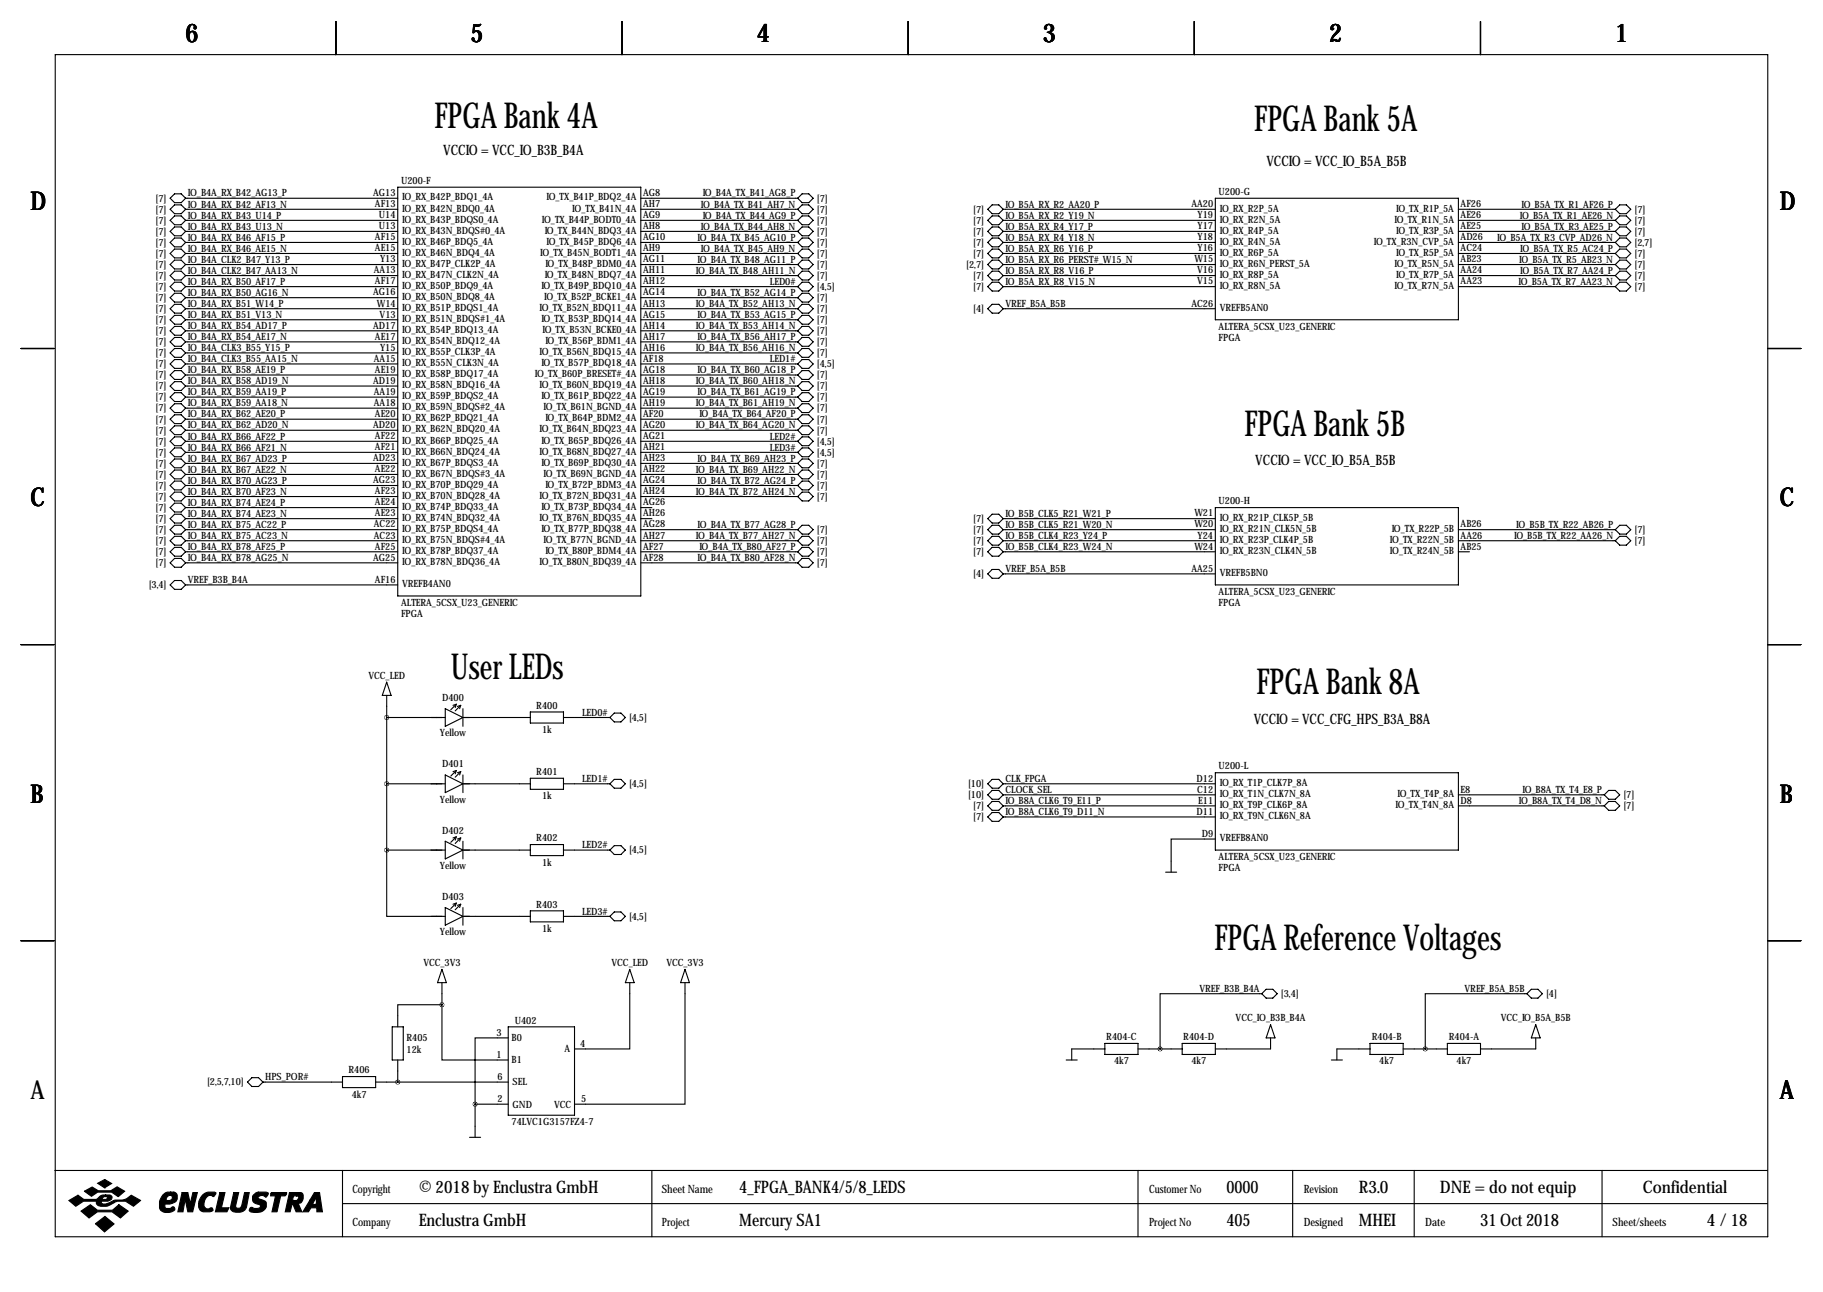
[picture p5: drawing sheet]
<svg xmlns="http://www.w3.org/2000/svg" width="419mm" height="297mm" viewBox="0 0 419 297" stroke-linecap="round" stroke-linejoin="round" font-family="sans-serif">
<defs><g id="words">
<g font-size="8.2">
<text x="99.9" y="29.3">FPGA Bank 4A</text>
<text x="288.3" y="30.1">FPGA Bank 5A</text>
<text x="286.1" y="100.2">FPGA Bank 5B</text>
<text x="103.7" y="156.1">User LEDs</text>
<text x="288.8" y="159.6">FPGA Bank 8A</text>
<text x="279.2" y="218.3">FPGA Reference Voltages</text>
</g>
<g font-size="5.9">
<text x="42.7" y="9.8">6</text>
<text x="108.2" y="9.8">5</text>
<text x="174" y="9.8">4</text>
<text x="239.8" y="9.8">3</text>
<text x="305.6" y="9.8">2</text>
<text x="371.3" y="9.8">1</text>
<text x="7" y="48.4">D</text>
<text x="409.2" y="48.4">D</text>
<text x="7" y="116.4">C</text>
<text x="409.2" y="116.4">C</text>
<text x="7" y="184.5">B</text>
<text x="409.2" y="184.5">B</text>
<text x="7" y="252.6">A</text>
<text x="409.2" y="252.6">A</text>
</g>
<g font-size="4">
<text x="96.3" y="274.2">© 2018 by Enclustra GmbH</text>
<text x="169.9" y="274.2">4_FPGA_BANK4/5/8_LEDS</text>
<text x="281.9" y="274.2">0000</text>
<text x="312.4" y="274.2">R3.0</text>
<text x="331" y="274.2">DNE = do not equip</text>
<text x="377.6" y="274.2">Confidential</text>
<text x="96.3" y="281.8">Enclustra GmbH</text>
<text x="169.9" y="281.8">Mercury SA1</text>
<text x="281.9" y="281.8">405</text>
<text x="312.4" y="281.8">MHEI</text>
<text x="340.3" y="281.8">31 Oct 2018</text>
<text x="392.4" y="281.8">4 / 18</text>
</g>
<g font-size="3.3">
<text x="101.9" y="35.7">VCCIO = VCC_IO_B3B_B4A</text>
<text x="291.1" y="38.2">VCCIO = VCC_IO_B5A_B5B</text>
<text x="288.6" y="106.8">VCCIO = VCC_IO_B5A_B5B</text>
<text x="288.2" y="166.5">VCCIO = VCC_CFG_HPS_B3A_B8A</text>
</g>
<g font-size="2.6">
<text x="81" y="274.2">Copyright</text>
<text x="152.1" y="274.2">Sheet Name</text>
<text x="264.2" y="274.2">Customer No</text>
<text x="299.7" y="274.2">Revision</text>
<text x="81" y="281.8">Company</text>
<text x="152.1" y="281.8">Project</text>
<text x="264.2" y="281.8">Project No</text>
<text x="299.7" y="281.8">Designed</text>
<text x="327.7" y="281.8">Date</text>
<text x="370.7" y="281.8">Sheet/sheets</text>
</g>
<g font-size="2.3">
<text x="35.8" y="46.3">[7]</text>
<text x="43.2" y="45.2">IO_B4A_RX_B42_AG13_P</text>
<text x="43.2" y="47.7">IO_B4A_RX_B42_AF13_N</text>
<text x="85.8" y="45.1">AG13</text>
<text x="86.2" y="47.6">AF13</text>
<text x="92.2" y="42.3">U200-F</text>
<text x="92.5" y="46.1">IO_RX_B42P_BDQ1_4A</text>
<text x="125.6" y="46.1">IO_TX_B41P_BDQ2_4A</text>
<text x="147.8" y="45.1">AG8</text>
<text x="147.8" y="47.6">AH7</text>
<text x="161.1" y="47.7">IO_B4A_TX_B41_AH7_N</text>
<text x="161.5" y="45.2">IO_B4A_TX_B41_AG8_P</text>
<text x="187.8" y="46.3">[7]</text>
<text x="231.1" y="47.7">IO_B5A_RX_R2_AA20_P</text>
<text x="273.9" y="47.6">AA20</text>
<text x="280.2" y="44.8">U200-G</text>
<text x="335.8" y="47.6">AF26</text>
<text x="349.8" y="47.7">IO_B5A_TX_R1_AF26_P</text>
<text x="35.8" y="48.9">[7]</text>
<text x="35.8" y="51.4">[7]</text>
<text x="35.8" y="54">[7]</text>
<text x="43.2" y="50.3">IO_B4A_RX_B43_U14_P</text>
<text x="43.2" y="52.8">IO_B4A_RX_B43_U13_N</text>
<text x="87.1" y="50.2">U14</text>
<text x="87.1" y="52.7">U13</text>
<text x="92.5" y="48.6">IO_RX_B42N_BDQ0_4A</text>
<text x="92.5" y="51.2">IO_RX_B43P_BDQS0_4A</text>
<text x="92.5" y="53.7">IO_RX_B43N_BDQS#0_4A</text>
<text x="124.6" y="51.2">IO_TX_B44P_BODT0_4A</text>
<text x="125.2" y="53.7">IO_TX_B44N_BDQ3_4A</text>
<text x="131.6" y="48.6">IO_TX_B41N_4A</text>
<text x="147.8" y="50.2">AG9</text>
<text x="147.8" y="52.7">AH8</text>
<text x="161.1" y="52.8">IO_B4A_TX_B44_AH8_N</text>
<text x="161.5" y="50.3">IO_B4A_TX_B44_AG9_P</text>
<text x="187.8" y="48.9">[7]</text>
<text x="187.8" y="51.4">[7]</text>
<text x="187.8" y="54">[7]</text>
<text x="223.7" y="48.9">[7]</text>
<text x="223.7" y="54">[7]</text>
<text x="223.7" y="51.4">[7]</text>
<text x="231.1" y="52.8">IO_B5A_RX_R4_Y17_P</text>
<text x="231.1" y="50.3">IO_B5A_RX_R2_Y19_N</text>
<text x="275.3" y="50.2">Y19</text>
<text x="275.3" y="52.7">Y17</text>
<text x="280.4" y="48.6">IO_RX_R2P_5A</text>
<text x="280.4" y="51.2">IO_RX_R2N_5A</text>
<text x="280.4" y="53.7">IO_RX_R4P_5A</text>
<text x="320.6" y="51.2">IO_TX_R1N_5A</text>
<text x="321" y="48.6">IO_TX_R1P_5A</text>
<text x="321" y="53.7">IO_TX_R3P_5A</text>
<text x="335.8" y="50.2">AE26</text>
<text x="335.8" y="52.7">AE25</text>
<text x="349.4" y="50.3">IO_B5A_TX_R1_AE26_N</text>
<text x="349.8" y="52.8">IO_B5A_TX_R3_AE25_P</text>
<text x="375.8" y="48.9">[7]</text>
<text x="375.8" y="51.4">[7]</text>
<text x="375.8" y="54">[7]</text>
<text x="35.8" y="56.5">[7]</text>
<text x="35.8" y="59">[7]</text>
<text x="43.2" y="55.3">IO_B4A_RX_B46_AF15_P</text>
<text x="43.2" y="57.9">IO_B4A_RX_B46_AE15_N</text>
<text x="86.2" y="55.2">AF15</text>
<text x="86.2" y="57.8">AE15</text>
<text x="92.5" y="56.3">IO_RX_B46P_BDQ5_4A</text>
<text x="92.5" y="58.8">IO_RX_B46N_BDQ4_4A</text>
<text x="124.2" y="58.8">IO_TX_B45N_BODT1_4A</text>
<text x="125.6" y="56.3">IO_TX_B45P_BDQ6_4A</text>
<text x="147.8" y="55.2">AG10</text>
<text x="147.8" y="57.8">AH9</text>
<text x="160.4" y="55.3">IO_B4A_TX_B45_AG10_P</text>
<text x="161.1" y="57.9">IO_B4A_TX_B45_AH9_N</text>
<text x="187.8" y="56.5">[7]</text>
<text x="187.8" y="59">[7]</text>
<text x="223.7" y="56.5">[7]</text>
<text x="223.7" y="59">[7]</text>
<text x="231.1" y="55.3">IO_B5A_RX_R4_Y18_N</text>
<text x="231.1" y="57.9">IO_B5A_RX_R6_Y16_P</text>
<text x="275.3" y="55.2">Y18</text>
<text x="275.3" y="57.8">Y16</text>
<text x="280.4" y="56.3">IO_RX_R4N_5A</text>
<text x="280.4" y="58.8">IO_RX_R6P_5A</text>
<text x="315.8" y="56.3">IO_TX_R3N_CVP_5A</text>
<text x="321" y="58.8">IO_TX_R5P_5A</text>
<text x="335.8" y="55.2">AD26</text>
<text x="335.8" y="57.8">AC24</text>
<text x="344.2" y="55.3">IO_B5A_TX_R3_CVP_AD26_N</text>
<text x="349.5" y="57.9">IO_B5A_TX_R5_AC24_P</text>
<text x="375.8" y="56.5">[2,7]</text>
<text x="375.8" y="59">[7]</text>
<text x="35.8" y="61.6">[7]</text>
<text x="35.8" y="64.1">[7]</text>
<text x="43.2" y="60.4">IO_B4A_CLK2_B47_Y13_P</text>
<text x="43.2" y="63">IO_B4A_CLK2_B47_AA13_N</text>
<text x="43.2" y="65.5">IO_B4A_RX_B50_AF17_P</text>
<text x="86" y="62.9">AA13</text>
<text x="86.2" y="65.4">AF17</text>
<text x="87.4" y="60.3">Y13</text>
<text x="92.5" y="61.3">IO_RX_B47P_CLK2P_4A</text>
<text x="92.5" y="63.9">IO_RX_B47N_CLK2N_4A</text>
<text x="125.2" y="63.9">IO_TX_B48N_BDQ7_4A</text>
<text x="125.4" y="61.3">IO_TX_B48P_BDM0_4A</text>
<text x="147.8" y="60.3">AG11</text>
<text x="147.8" y="62.9">AH11</text>
<text x="147.8" y="65.4">AH12</text>
<text x="160" y="63">IO_B4A_TX_B48_AH11_N</text>
<text x="160.4" y="60.4">IO_B4A_TX_B48_AG11_P</text>
<text x="177" y="65.5">LED0#</text>
<text x="187.8" y="61.6">[7]</text>
<text x="187.8" y="64.1">[7]</text>
<text x="222.1" y="61.6">[2,7]</text>
<text x="223.7" y="64.1">[7]</text>
<text x="231.1" y="60.4">IO_B5A_RX_R6_PERST#_W15_N</text>
<text x="231.1" y="63">IO_B5A_RX_R8_V16_P</text>
<text x="231.1" y="65.5">IO_B5A_RX_R8_V15_N</text>
<text x="274.6" y="60.3">W15</text>
<text x="275.2" y="62.9">V16</text>
<text x="275.2" y="65.4">V15</text>
<text x="280.4" y="61.3">IO_RX_R6N_PERST_5A</text>
<text x="280.4" y="63.9">IO_RX_R8P_5A</text>
<text x="320.6" y="61.3">IO_TX_R5N_5A</text>
<text x="321" y="63.9">IO_TX_R7P_5A</text>
<text x="335.8" y="60.3">AB23</text>
<text x="335.8" y="62.9">AA24</text>
<text x="335.8" y="65.4">AA23</text>
<text x="349.1" y="65.5">IO_B5A_TX_R7_AA23_N</text>
<text x="349.2" y="60.4">IO_B5A_TX_R5_AB23_N</text>
<text x="349.5" y="63">IO_B5A_TX_R7_AA24_P</text>
<text x="375.8" y="61.6">[7]</text>
<text x="375.8" y="64.1">[7]</text>
<text x="35.8" y="66.7">[7]</text>
<text x="35.8" y="69.2">[7]</text>
<text x="35.8" y="71.7">[7]</text>
<text x="43.2" y="68">IO_B4A_RX_B50_AG16_N</text>
<text x="43.2" y="70.6">IO_B4A_RX_B51_W14_P</text>
<text x="85.8" y="67.9">AG16</text>
<text x="86.6" y="70.5">W14</text>
<text x="92.5" y="66.4">IO_RX_B50P_BDQ9_4A</text>
<text x="92.5" y="69">IO_RX_B50N_BDQ8_4A</text>
<text x="92.5" y="71.5">IO_RX_B51P_BDQS1_4A</text>
<text x="124.1" y="71.5">IO_TX_B52N_BDQ11_4A</text>
<text x="124.5" y="66.4">IO_TX_B49P_BDQ10_4A</text>
<text x="125.1" y="69">IO_TX_B52P_BCKE1_4A</text>
<text x="147.8" y="67.9">AG14</text>
<text x="147.8" y="70.5">AH13</text>
<text x="160" y="70.6">IO_B4A_TX_B52_AH13_N</text>
<text x="160.4" y="68">IO_B4A_TX_B52_AG14_P</text>
<text x="187.8" y="69.2">[7]</text>
<text x="187.8" y="71.7">[7]</text>
<text x="187.8" y="66.7">[4,5]</text>
<text x="223.7" y="66.7">[7]</text>
<text x="223.7" y="71.7">[4]</text>
<text x="231.1" y="70.6">VREF_B5A_B5B</text>
<text x="273.9" y="70.5">AC26</text>
<text x="280.4" y="66.4">IO_RX_R8N_5A</text>
<text x="280.4" y="71.5">VREFB5AN0</text>
<text x="320.6" y="66.4">IO_TX_R7N_5A</text>
<text x="375.8" y="66.7">[7]</text>
<text x="35.8" y="74.3">[7]</text>
<text x="35.8" y="76.8">[7]</text>
<text x="43.2" y="73.1">IO_B4A_RX_B51_V13_N</text>
<text x="43.2" y="75.7">IO_B4A_RX_B54_AD17_P</text>
<text x="85.8" y="75.6">AD17</text>
<text x="87.3" y="73">V13</text>
<text x="92.5" y="74">IO_RX_B51N_BDQS#1_4A</text>
<text x="92.5" y="76.6">IO_RX_B54P_BDQ13_4A</text>
<text x="124.5" y="74">IO_TX_B53P_BDQ14_4A</text>
<text x="124.7" y="76.6">IO_TX_B53N_BCKE0_4A</text>
<text x="147.8" y="73">AG15</text>
<text x="147.8" y="75.6">AH14</text>
<text x="160" y="75.7">IO_B4A_TX_B53_AH14_N</text>
<text x="160.4" y="73.1">IO_B4A_TX_B53_AG15_P</text>
<text x="187.8" y="74.3">[7]</text>
<text x="187.8" y="76.8">[7]</text>
<text x="280.2" y="75.8">ALTERA_5CSX_U23_GENERIC</text>
<text x="35.8" y="79.4">[7]</text>
<text x="35.8" y="81.9">[7]</text>
<text x="43.2" y="78.2">IO_B4A_RX_B54_AE17_N</text>
<text x="43.2" y="80.7">IO_B4A_CLK3_B55_Y15_P</text>
<text x="43.2" y="83.3">IO_B4A_CLK3_B55_AA15_N</text>
<text x="86" y="83.2">AA15</text>
<text x="86.2" y="78.1">AE17</text>
<text x="87.4" y="80.6">Y15</text>
<text x="92.5" y="79.1">IO_RX_B54N_BDQ12_4A</text>
<text x="92.5" y="81.7">IO_RX_B55P_CLK3P_4A</text>
<text x="124.1" y="81.7">IO_TX_B56N_BDQ15_4A</text>
<text x="125.4" y="79.1">IO_TX_B56P_BDM1_4A</text>
<text x="147.8" y="78.1">AH17</text>
<text x="147.8" y="80.6">AH16</text>
<text x="147.8" y="83.2">AF18</text>
<text x="160" y="80.7">IO_B4A_TX_B56_AH16_N</text>
<text x="160.4" y="78.2">IO_B4A_TX_B56_AH17_P</text>
<text x="177" y="83.3">LED1#</text>
<text x="187.8" y="79.4">[7]</text>
<text x="187.8" y="81.9">[7]</text>
<text x="280.2" y="78.4">FPGA</text>
<text x="35.8" y="84.4">[7]</text>
<text x="35.8" y="87">[7]</text>
<text x="35.8" y="89.5">[7]</text>
<text x="43.2" y="85.8">IO_B4A_RX_B58_AE19_P</text>
<text x="43.2" y="88.4">IO_B4A_RX_B58_AD19_N</text>
<text x="85.8" y="88.3">AD19</text>
<text x="86.2" y="85.7">AE19</text>
<text x="92.5" y="84.2">IO_RX_B55N_CLK3N_4A</text>
<text x="92.5" y="86.7">IO_RX_B58P_BDQ17_4A</text>
<text x="92.5" y="89.3">IO_RX_B58N_BDQ16_4A</text>
<text x="123" y="86.7">IO_TX_B60P_BRESET#_4A</text>
<text x="124.1" y="89.3">IO_TX_B60N_BDQ19_4A</text>
<text x="124.5" y="84.2">IO_TX_B57P_BDQ18_4A</text>
<text x="147.8" y="85.7">AG18</text>
<text x="147.8" y="88.3">AH18</text>
<text x="160" y="88.4">IO_B4A_TX_B60_AH18_N</text>
<text x="160.4" y="85.8">IO_B4A_TX_B60_AG18_P</text>
<text x="187.8" y="87">[7]</text>
<text x="187.8" y="89.5">[7]</text>
<text x="187.8" y="84.4">[4,5]</text>
<text x="35.8" y="92.1">[7]</text>
<text x="35.8" y="94.6">[7]</text>
<text x="43.2" y="90.9">IO_B4A_RX_B59_AA19_P</text>
<text x="43.2" y="93.4">IO_B4A_RX_B59_AA18_N</text>
<text x="43.2" y="96">IO_B4A_RX_B62_AE20_P</text>
<text x="86" y="90.8">AA19</text>
<text x="86" y="93.3">AA18</text>
<text x="86.2" y="95.9">AE20</text>
<text x="92.5" y="91.8">IO_RX_B59P_BDQS2_4A</text>
<text x="92.5" y="94.4">IO_RX_B59N_BDQS#2_4A</text>
<text x="124.5" y="91.8">IO_TX_B61P_BDQ22_4A</text>
<text x="125" y="94.4">IO_TX_B61N_BGND_4A</text>
<text x="147.8" y="90.8">AG19</text>
<text x="147.8" y="93.3">AH19</text>
<text x="147.8" y="95.9">AF20</text>
<text x="160" y="93.4">IO_B4A_TX_B61_AH19_N</text>
<text x="160.4" y="90.9">IO_B4A_TX_B61_AG19_P</text>
<text x="160.8" y="96">IO_B4A_TX_B64_AF20_P</text>
<text x="187.8" y="92.1">[7]</text>
<text x="187.8" y="94.6">[7]</text>
<text x="35.8" y="97.1">[7]</text>
<text x="35.8" y="99.7">[7]</text>
<text x="43.2" y="98.5">IO_B4A_RX_B62_AD20_N</text>
<text x="43.2" y="101.1">IO_B4A_RX_B66_AF22_P</text>
<text x="85.8" y="98.4">AD20</text>
<text x="86.2" y="101">AF22</text>
<text x="92.5" y="96.9">IO_RX_B62P_BDQ21_4A</text>
<text x="92.5" y="99.4">IO_RX_B62N_BDQ20_4A</text>
<text x="92.5" y="102">IO_RX_B66P_BDQ25_4A</text>
<text x="124.1" y="99.4">IO_TX_B64N_BDQ23_4A</text>
<text x="124.5" y="102">IO_TX_B65P_BDQ26_4A</text>
<text x="125.4" y="96.9">IO_TX_B64P_BDM2_4A</text>
<text x="147.8" y="98.4">AG20</text>
<text x="147.8" y="101">AG21</text>
<text x="160" y="98.5">IO_B4A_TX_B64_AG20_N</text>
<text x="177" y="101.1">LED2#</text>
<text x="187.8" y="97.1">[7]</text>
<text x="187.8" y="99.7">[7]</text>
<text x="35.8" y="102.2">[7]</text>
<text x="35.8" y="104.8">[7]</text>
<text x="35.8" y="107.3">[7]</text>
<text x="43.2" y="103.6">IO_B4A_RX_B66_AF21_N</text>
<text x="43.2" y="106.1">IO_B4A_RX_B67_AD23_P</text>
<text x="85.8" y="106">AD23</text>
<text x="86.2" y="103.5">AF21</text>
<text x="92.5" y="104.5">IO_RX_B66N_BDQ24_4A</text>
<text x="92.5" y="107.1">IO_RX_B67P_BDQS3_4A</text>
<text x="124.1" y="104.5">IO_TX_B68N_BDQ27_4A</text>
<text x="124.5" y="107.1">IO_TX_B69P_BDQ30_4A</text>
<text x="147.8" y="103.5">AH21</text>
<text x="147.8" y="106">AH23</text>
<text x="160.4" y="106.1">IO_B4A_TX_B69_AH23_P</text>
<text x="177" y="103.6">LED3#</text>
<text x="187.8" y="102.2">[4,5]</text>
<text x="187.8" y="104.8">[4,5]</text>
<text x="187.8" y="107.3">[7]</text>
<text x="35.8" y="109.8">[7]</text>
<text x="35.8" y="112.4">[7]</text>
<text x="43.2" y="108.7">IO_B4A_RX_B67_AE22_N</text>
<text x="43.2" y="111.2">IO_B4A_RX_B70_AG23_P</text>
<text x="43.2" y="113.8">IO_B4A_RX_B70_AF23_N</text>
<text x="85.8" y="111.1">AG23</text>
<text x="86.2" y="108.6">AE22</text>
<text x="86.2" y="113.7">AF23</text>
<text x="92.5" y="109.6">IO_RX_B67N_BDQS#3_4A</text>
<text x="92.5" y="112.1">IO_RX_B70P_BDQ29_4A</text>
<text x="125" y="109.6">IO_TX_B69N_BGND_4A</text>
<text x="125.4" y="112.1">IO_TX_B72P_BDM3_4A</text>
<text x="147.8" y="108.6">AH22</text>
<text x="147.8" y="111.1">AG24</text>
<text x="147.8" y="113.7">AH24</text>
<text x="160" y="108.7">IO_B4A_TX_B69_AH22_N</text>
<text x="160" y="113.8">IO_B4A_TX_B72_AH24_N</text>
<text x="160.4" y="111.2">IO_B4A_TX_B72_AG24_P</text>
<text x="187.8" y="109.8">[7]</text>
<text x="187.8" y="112.4">[7]</text>
<text x="35.8" y="114.9">[7]</text>
<text x="35.8" y="117.5">[7]</text>
<text x="43.2" y="116.3">IO_B4A_RX_B74_AE24_P</text>
<text x="43.2" y="118.8">IO_B4A_RX_B74_AE23_N</text>
<text x="86.2" y="116.2">AE24</text>
<text x="86.2" y="118.7">AE23</text>
<text x="92.5" y="114.7">IO_RX_B70N_BDQ28_4A</text>
<text x="92.5" y="117.2">IO_RX_B74P_BDQ33_4A</text>
<text x="92.5" y="119.8">IO_RX_B74N_BDQ32_4A</text>
<text x="124.1" y="114.7">IO_TX_B72N_BDQ31_4A</text>
<text x="124.1" y="119.8">IO_TX_B76N_BDQ35_4A</text>
<text x="124.5" y="117.2">IO_TX_B73P_BDQ34_4A</text>
<text x="147.8" y="116.2">AG26</text>
<text x="147.8" y="118.7">AH26</text>
<text x="187.8" y="114.9">[7]</text>
<text x="231.1" y="118.8">IO_B5B_CLK5_R21_W21_P</text>
<text x="274.6" y="118.7">W21</text>
<text x="280.2" y="115.9">U200-H</text>
<text x="280.4" y="119.8">IO_RX_R21P_CLK5P_5B</text>
<text x="35.8" y="120">[7]</text>
<text x="35.8" y="125.1">[7]</text>
<text x="35.8" y="122.5">[7]</text>
<text x="43.2" y="123.9">IO_B4A_RX_B75_AC23_N</text>
<text x="43.2" y="121.4">IO_B4A_RX_B75_AC22_P</text>
<text x="86" y="121.3">AC22</text>
<text x="86" y="123.8">AC23</text>
<text x="92.5" y="122.3">IO_RX_B75P_BDQS4_4A</text>
<text x="92.5" y="124.8">IO_RX_B75N_BDQS#4_4A</text>
<text x="124.5" y="122.3">IO_TX_B77P_BDQ38_4A</text>
<text x="125" y="124.8">IO_TX_B77N_BGND_4A</text>
<text x="147.8" y="121.3">AG28</text>
<text x="147.8" y="123.8">AH27</text>
<text x="160" y="123.9">IO_B4A_TX_B77_AH27_N</text>
<text x="160.4" y="121.4">IO_B4A_TX_B77_AG28_P</text>
<text x="187.8" y="122.5">[7]</text>
<text x="187.8" y="125.1">[7]</text>
<text x="223.7" y="120">[7]</text>
<text x="223.7" y="122.5">[7]</text>
<text x="223.7" y="125.1">[7]</text>
<text x="231.1" y="121.4">IO_B5B_CLK5_R21_W20_N</text>
<text x="231.1" y="123.9">IO_B5B_CLK4_R23_Y24_P</text>
<text x="274.6" y="121.3">W20</text>
<text x="275.3" y="123.8">Y24</text>
<text x="280.4" y="122.3">IO_RX_R21N_CLK5N_5B</text>
<text x="280.4" y="124.8">IO_RX_R23P_CLK4P_5B</text>
<text x="319.5" y="124.8">IO_TX_R22N_5B</text>
<text x="319.9" y="122.3">IO_TX_R22P_5B</text>
<text x="335.8" y="121.3">AB26</text>
<text x="335.8" y="123.8">AA26</text>
<text x="348.1" y="123.9">IO_B5B_TX_R22_AA26_N</text>
<text x="348.6" y="121.4">IO_B5B_TX_R22_AB26_P</text>
<text x="375.8" y="122.5">[7]</text>
<text x="375.8" y="125.1">[7]</text>
<text x="35.8" y="127.6">[7]</text>
<text x="35.8" y="130.2">[7]</text>
<text x="43.2" y="126.5">IO_B4A_RX_B78_AF25_P</text>
<text x="43.2" y="129">IO_B4A_RX_B78_AG25_N</text>
<text x="85.8" y="128.9">AG25</text>
<text x="86.2" y="126.4">AF25</text>
<text x="92.5" y="127.4">IO_RX_B78P_BDQ37_4A</text>
<text x="92.5" y="129.9">IO_RX_B78N_BDQ36_4A</text>
<text x="124.1" y="129.9">IO_TX_B80N_BDQ39_4A</text>
<text x="125.4" y="127.4">IO_TX_B80P_BDM4_4A</text>
<text x="147.8" y="126.4">AF27</text>
<text x="147.8" y="128.9">AF28</text>
<text x="160.4" y="129">IO_B4A_TX_B80_AF28_N</text>
<text x="160.8" y="126.5">IO_B4A_TX_B80_AF27_P</text>
<text x="187.8" y="127.6">[7]</text>
<text x="187.8" y="130.2">[7]</text>
<text x="223.7" y="127.6">[7]</text>
<text x="231.1" y="131.5">VREF_B5A_B5B</text>
<text x="231.1" y="126.5">IO_B5B_CLK4_R23_W24_N</text>
<text x="273.9" y="131.4">AA25</text>
<text x="274.6" y="126.4">W24</text>
<text x="280.4" y="127.4">IO_RX_R23N_CLK4N_5B</text>
<text x="319.5" y="127.4">IO_TX_R24N_5B</text>
<text x="335.8" y="126.4">AB25</text>
<text x="34.2" y="135.2">[3,4]</text>
<text x="43.2" y="134.1">VREF_B3B_B4A</text>
<text x="86.2" y="134">AF16</text>
<text x="92.5" y="135">VREFB4AN0</text>
<text x="223.7" y="132.7">[4]</text>
<text x="280.2" y="136.8">ALTERA_5CSX_U23_GENERIC</text>
<text x="280.4" y="132.5">VREFB5BN0</text>
<text x="92.2" y="139.3">ALTERA_5CSX_U23_GENERIC</text>
<text x="92.2" y="141.9">FPGA</text>
<text x="280.2" y="139.3">FPGA</text>
<text x="84.7" y="156.1">VCC_LED</text>
<text x="101.7" y="161.1">D400</text>
<text x="123.3" y="162.9">R400</text>
<text x="133.8" y="164.6">LED0#</text>
<text x="144.6" y="165.7">[4,5]</text>
<text x="101.1" y="169.3">Yellow</text>
<text x="124.6" y="168.5">1k</text>
<text x="101.7" y="176.4">D401</text>
<text x="123.3" y="178.2">R401</text>
<text x="133.8" y="179.8">LED1#</text>
<text x="231.1" y="179.8">CLK_FPGA</text>
<text x="275.1" y="179.7">D12</text>
<text x="280.2" y="176.9">U200-L</text>
<text x="101.1" y="184.5">Yellow</text>
<text x="124.6" y="183.8">1k</text>
<text x="144.6" y="181">[4,5]</text>
<text x="222.6" y="181">[10]</text>
<text x="222.6" y="183.5">[10]</text>
<text x="231.1" y="184.9">IO_B8A_CLK6_T9_E11_P</text>
<text x="231.1" y="182.3">CLOCK_SEL</text>
<text x="275.2" y="182.2">C12</text>
<text x="275.5" y="184.8">E11</text>
<text x="280.4" y="180.7">IO_RX_T1P_CLK7P_8A</text>
<text x="280.4" y="183.3">IO_RX_T1N_CLK7N_8A</text>
<text x="280.4" y="185.8">IO_RX_T9P_CLK6P_8A</text>
<text x="320.9" y="185.8">IO_TX_T4N_8A</text>
<text x="321.3" y="183.3">IO_TX_T4P_8A</text>
<text x="335.8" y="182.2">E8</text>
<text x="335.8" y="184.8">D8</text>
<text x="349.2" y="184.9">IO_B8A_TX_T4_D8_N</text>
<text x="350" y="182.3">IO_B8A_TX_T4_E8_P</text>
<text x="373.2" y="183.5">[7]</text>
<text x="101.7" y="191.6">D402</text>
<text x="223.7" y="186">[7]</text>
<text x="223.7" y="188.6">[7]</text>
<text x="231.1" y="187.4">IO_B8A_CLK6_T9_D11_N</text>
<text x="275.1" y="187.3">D11</text>
<text x="280.4" y="188.3">IO_RX_T9N_CLK6N_8A</text>
<text x="373.2" y="186">[7]</text>
<text x="123.3" y="193.4">R402</text>
<text x="133.8" y="195">LED2#</text>
<text x="144.6" y="196.2">[4,5]</text>
<text x="276.3" y="192.4">D9</text>
<text x="280.2" y="197.7">ALTERA_5CSX_U23_GENERIC</text>
<text x="280.4" y="193.4">VREFB8AN0</text>
<text x="101.1" y="199.8">Yellow</text>
<text x="124.6" y="199">1k</text>
<text x="280.2" y="200.3">FPGA</text>
<text x="101.7" y="206.9">D403</text>
<text x="123.3" y="208.6">R403</text>
<text x="101.1" y="215">Yellow</text>
<text x="124.6" y="214.2">1k</text>
<text x="133.8" y="210.3">LED3#</text>
<text x="144.6" y="211.4">[4,5]</text>
<text x="97.3" y="222.1">VCC_3V3</text>
<text x="140.6" y="222.1">VCC_LED</text>
<text x="153.2" y="222.1">VCC_3V3</text>
<text x="275.7" y="228.1">VREF_B3B_B4A</text>
<text x="294.5" y="229.2">[3,4]</text>
<text x="336.7" y="228.1">VREF_B5A_B5B</text>
<text x="355.4" y="229.2">[4]</text>
<text x="93.5" y="239.4">R405</text>
<text x="114.1" y="238.1">3</text>
<text x="117.6" y="239.4">B0</text>
<text x="118.4" y="235.3">U402</text>
<text x="254.3" y="239.1">R404-C</text>
<text x="272" y="239.1">R404-D</text>
<text x="284.1" y="234.8">VCC_IO_B3B_B4A</text>
<text x="315.4" y="239.1">R404-B</text>
<text x="333.1" y="239.1">R404-A</text>
<text x="345" y="234.8">VCC_IO_B5A_B5B</text>
<text x="93.5" y="242.2">12k</text>
<text x="114.1" y="243.2">1</text>
<text x="117.6" y="244.5">B1</text>
<text x="129.8" y="241.9">A</text>
<text x="133.3" y="240.7">4</text>
<text x="256.1" y="244.7">4k7</text>
<text x="273.9" y="244.7">4k7</text>
<text x="317.1" y="244.7">4k7</text>
<text x="334.8" y="244.7">4k7</text>
<text x="47.6" y="249.5">[2,5,7,10]</text>
<text x="61" y="248.4">HPS_POR#</text>
<text x="80.1" y="246.7">R406</text>
<text x="114.4" y="248.3">6</text>
<text x="117.9" y="249.5">SEL</text>
<text x="80.8" y="252.3">4k7</text>
<text x="114.4" y="253.4">2</text>
<text x="117.9" y="254.6">GND</text>
<text x="127.4" y="254.6">VCC</text>
<text x="133.6" y="253.4">5</text>
<text x="117.6" y="258.7">74LVC1G3157FZ4-7</text>
</g>
</g></defs>
<g fill="none" stroke="#000" stroke-width=".25">
<path d="M12.7 12.6h393.7v271.7h-393.7zM77.2 4.9v7.7M143 4.9v7.7M208.8 4.9v7.7M274.6 4.9v7.7M340.4 4.9v7.7M39.1 45.6l1-1h1.6l1 1-1 1h-1.6zM39.1 48.1l1-1h1.6l1 1-1 1h-1.6zM39.1 50.7l1-1.1h1.6l1 1.1-1 1h-1.6zM39.1 53.2l1-1h1.6l1 1-1 1h-1.6zM39.1 55.7l1-1h1.6l1 1-1 1.1h-1.6zM39.1 58.3l1-1h1.6l1 1-1 1h-1.6z"/>
<path d="M42.7 45.6h48.7M42.7 48.1h48.7M42.7 50.7h48.7M42.7 53.2h48.7M42.7 55.7h48.7M42.7 58.3h48.7M91.4 43h55.9v94h-55.9zM147.3 45.6h36.1M147.3 48.1h36.1M147.3 50.7h36.1M147.3 53.2h36.1M147.3 55.7h36.1"/>
<path d="M147.3 58.3h36.1M184.4 44.6h1.5l1 1-1 1h-1.5l-1-1zM184.4 47.1h1.5l1 1-1 1h-1.5l-1-1zM184.4 49.6h1.5l1 1.1-1 1h-1.5l-1-1zM184.4 52.2h1.5l1 1-1 1h-1.5l-1-1zM184.4 54.7h1.5l1 1-1 1.1h-1.5l-1-1.1zM184.4 59.8h1.5l1 1-1 1h-1.5l-1-1zM184.4 57.3h1.5l1 1-1 1h-1.5l-1-1zM227.1 48.1l1-1h1.5l1 1-1 1h-1.5zM227.1 50.7l1-1.1h1.5l1 1.1-1 1h-1.5zM227.1 53.2l1-1h1.5l1 1-1 1h-1.5zM227.1 55.7l1-1h1.5l1 1-1 1.1h-1.5z"/>
<path d="M227.1 58.3l1-1h1.5l1 1-1 1h-1.5zM230.6 48.1h48.8M230.6 50.7h48.8M230.6 53.2h48.8M230.6 55.7h48.8M230.6 58.3h48.8M279.4 45.6h55.9v27.9h-55.9zM335.3 48.1h36M335.3 50.7h36M335.3 53.2h36M335.3 55.7h36M335.3 58.3h36"/>
<path d="M371.3 48.1l1.1-1h1.5l1 1-1 1h-1.5zM371.3 50.7l1.1-1.1h1.5l1 1.1-1 1h-1.5zM371.3 53.2l1.1-1h1.5l1 1-1 1h-1.5zM371.3 55.7l1.1-1h1.5l1 1-1 1.1h-1.5zM371.3 58.3l1.1-1h1.5l1 1-1 1h-1.5zM39.1 60.8l1-1h1.6l1 1-1 1h-1.6zM39.1 63.4l1-1.1h1.6l1 1.1-1 1h-1.6zM39.1 65.9l1-1h1.6l1 1-1 1h-1.6zM39.1 71l1-1h1.6l1 1-1 1h-1.6zM39.1 73.5l1-1h1.6l1 1-1 1h-1.6zM39.1 76.1l1-1.1h1.6l1 1.1-1 1h-1.6zM39.1 78.6l1-1h1.6l1 1-1 1h-1.6z"/>
<path d="M40.1 67.4h1.6l1 1-1 1.1h-1.6l-1-1.1zM42.7 73.5h48.7M42.7 60.8h48.7M42.7 63.4h48.7M42.7 65.9h48.7M42.7 71h48.7M42.7 68.4h48.7M42.7 76.1h48.7M42.7 78.6h48.7M147.3 73.5h36.1M147.3 60.8h36.1M147.3 63.4h36.1"/>
<path d="M147.3 65.9h36.1M147.3 71h36.1M147.3 68.4h36.1M147.3 76.1h36.1M147.3 78.6h36.1M184.4 62.3h1.5l1 1.1-1 1h-1.5l-1-1zM184.4 64.9h1.5l1 1-1 1h-1.5l-1-1zM184.4 67.4h1.5l1 1-1 1.1h-1.5l-1-1.1zM184.4 70h1.5l1 1-1 1h-1.5l-1-1zM184.4 72.5h1.5l1 1-1 1h-1.5l-1-1zM184.4 75h1.5l1 1.1-1 1h-1.5l-1-1zM184.4 77.6h1.5l1 1-1 1h-1.5l-1-1z"/>
<path d="M227.1 60.8l1-1h1.5l1 1-1 1h-1.5zM227.1 63.4l1-1.1h1.5l1 1.1-1 1h-1.5zM227.1 65.9l1-1h1.5l1 1-1 1h-1.5zM227.1 71l1-1h1.5l1 1-1 1h-1.5zM230.6 60.8h48.8M230.6 63.4h48.8M230.6 65.9h48.8M230.6 71h48.8M335.3 60.8h36M335.3 63.4h36M335.3 65.9h36M371.3 60.8l1.1-1h1.5l1 1-1 1h-1.5z"/>
<path d="M371.3 63.4l1.1-1.1h1.5l1 1.1-1 1h-1.5zM371.3 65.9l1.1-1h1.5l1 1-1 1h-1.5zM4.8 80.1h7.6M39.1 81.1l1-1h1.6l1 1-1 1.1h-1.6zM39.1 83.7l1-1h1.6l1 1-1 1h-1.6zM39.1 86.2l1-1h1.6l1 1-1 1h-1.6zM39.1 88.8l1-1.1h1.6l1 1.1-1 1h-1.6zM39.1 91.3l1-1h1.6l1 1-1 1h-1.6zM39.1 93.8l1-1h1.6l1 1-1 1.1h-1.6zM39.1 96.4l1-1h1.6l1 1-1 1h-1.6zM39.1 98.9l1-1h1.6l1 1-1 1h-1.6zM42.7 81.1h48.7"/>
<path d="M42.7 83.7h48.7M42.7 86.2h48.7M42.7 88.8h48.7M42.7 91.3h48.7M42.7 93.8h48.7M42.7 96.4h48.7M42.7 98.9h48.7M147.3 81.1h36.1M147.3 83.7h36.1M147.3 86.2h36.1M147.3 88.8h36.1M147.3 91.3h36.1"/>
<path d="M147.3 93.8h36.1M147.3 96.4h36.1M147.3 98.9h36.1M184.4 80.1h1.5l1 1-1 1.1h-1.5l-1-1.1zM184.4 95.4h1.5l1 1-1 1h-1.5l-1-1zM184.4 82.7h1.5l1 1-1 1h-1.5l-1-1zM184.4 85.2h1.5l1 1-1 1h-1.5l-1-1zM184.4 87.7h1.5l1 1.1-1 1h-1.5l-1-1zM184.4 90.3h1.5l1 1-1 1h-1.5l-1-1zM184.4 92.8h1.5l1 1-1 1.1h-1.5l-1-1.1zM184.4 97.9h1.5l1 1-1 1h-1.5l-1-1zM406.4 80.1h7.6"/>
<path d="M39.1 101.5l1-1.1h1.6l1 1.1-1 1h-1.6zM39.1 106.5l1-1h1.6l1 1-1 1.1h-1.6zM39.1 109.1l1-1h1.6l1 1-1 1h-1.6zM39.1 111.6l1-1h1.6l1 1-1 1h-1.6zM39.1 114.2l1-1.1h1.6l1 1.1-1 1h-1.6zM39.1 116.7l1-1h1.6l1 1-1 1h-1.6zM39.1 119.2l1-1h1.6l1 1-1 1.1h-1.6zM40.1 103h1.6l1 1-1 1h-1.6l-1-1zM42.7 116.7h48.7M42.7 119.2h48.7M42.7 101.5h48.7M42.7 104h48.7"/>
<path d="M42.7 106.5h48.7M42.7 109.1h48.7M42.7 111.6h48.7M42.7 114.2h48.7M147.3 116.7h2.6M147.3 119.2h2.6M147.3 101.5h36.1M147.3 104h36.1M147.3 106.5h36.1M147.3 109.1h36.1M147.3 111.6h36.1M147.3 114.2h36.1"/>
<path d="M184.4 110.6h1.5l1 1-1 1h-1.5l-1-1zM184.4 100.4h1.5l1 1.1-1 1h-1.5l-1-1zM184.4 103h1.5l1 1-1 1h-1.5l-1-1zM184.4 105.5h1.5l1 1-1 1.1h-1.5l-1-1.1zM184.4 108.1h1.5l1 1-1 1h-1.5l-1-1zM184.4 113.1h1.5l1 1.1-1 1h-1.5l-1-1zM227.1 119.2l1-1h1.5l1 1-1 1.1h-1.5zM230.6 119.2h48.8M279.4 116.7h55.9v17.8h-55.9zM39.1 124.3l1-1h1.6l1 1-1 1h-1.6zM39.1 126.9l1-1.1h1.6l1 1.1-1 1h-1.6zM39.1 129.4l1-1h1.6l1 1-1 1h-1.6z"/>
<path d="M39.1 134.5l1-1h1.6l1 1-1 1h-1.6zM39.1 121.8l1-1h1.6l1 1-1 1h-1.6zM42.7 134.5h48.7M42.7 121.8h48.7M42.7 124.3h48.7M42.7 126.9h48.7M42.7 129.4h48.7M147.3 121.8h36.1M147.3 124.3h36.1M147.3 126.9h36.1M147.3 129.4h36.1M184.4 123.3h1.5l1 1-1 1h-1.5l-1-1z"/>
<path d="M184.4 125.8h1.5l1 1.1-1 1h-1.5l-1-1zM184.4 128.4h1.5l1 1-1 1h-1.5l-1-1zM184.4 120.8h1.5l1 1-1 1h-1.5l-1-1zM227.1 124.3l1-1h1.5l1 1-1 1h-1.5zM227.1 126.9l1-1.1h1.5l1 1.1-1 1h-1.5zM227.1 121.8l1-1h1.5l1 1-1 1h-1.5zM227.1 131.9l1-1h1.5l1 1-1 1.1h-1.5zM230.6 121.8h48.8M230.6 124.3h48.8M230.6 126.9h48.8M230.6 131.9h48.8M335.3 121.8h36"/>
<path d="M335.3 124.3h36M335.3 126.9h2.5M371.3 124.3l1.1-1h1.5l1 1-1 1h-1.5zM371.3 121.8l1.1-1h1.5l1 1-1 1h-1.5zM4.8 148.2h7.6M88.9 156.8l1 3.1h-2zM88.9 159.9v35.5M406.4 148.2h7.6M88.9 165h13.5M102.4 162.9l4 2.1-4 2zM102.4 178.2l4 2-4 2zM104.9 177.2l-1.3 1.2"/>
<path d="M104.9 177.2l-.8 .2M104.9 177.2l-.3 .7M104.9 161.9l-1.3 1.3M104.9 161.9l-.8 .3M104.9 161.9l-.3 .8M105.9 177.4l-.2 .8M105.9 177.4l-1.3 1.3M105.9 177.4l-.7 .3M105.9 162.2l-.2 .7M105.9 162.2l-1.3 1.2M105.9 162.2l-.7 .2M106.4 162.9v4.1"/>
<path d="M106.4 178.2v4M106.4 165h15.5M121.9 163.7h7.6v2.5h-7.6zM121.9 178.9h7.6v2.6h-7.6zM129.5 165h10.7M140.2 165l1-1.1h1.5l1.1 1.1-1.1 1h-1.5zM279.4 177.7h55.9v17.7h-55.9zM88.9 195.4v15.3h13.5M88.9 195.4h13.5M88.9 180.2h13.5M102.4 193.4l4 2-4 2.1zM104.9 192.4l-1.3 1.3"/>
<path d="M104.9 192.4l-.8 .2M104.9 192.4l-.3 .8M105.9 192.6l-.2 .8M105.9 192.6l-1.3 1.3M105.9 192.6l-.7 .3M106.4 195.4h15.5M106.4 180.2h15.5M106.4 193.4v4.1M121.9 194.2h7.6v2.5h-7.6zM129.5 195.4h10.7M129.5 180.2h10.7M140.2 180.2l1-1h1.5l1.1 1-1.1 1h-1.5z"/>
<path d="M141.2 194.4h1.5l1.1 1-1.1 1.1h-1.5l-1-1.1zM227.1 185.3l1-1h1.5l1 1-1 1h-1.5zM227.1 187.8l1-1h1.5l1 1-1 1h-1.5zM227.1 180.2l1-1h1.5l1 1-1 1h-1.5zM228.1 181.7h1.5l1 1-1 1.1h-1.5l-1-1.1zM230.6 180.2h48.8M230.6 182.7h48.8M230.6 185.3h48.8M230.6 187.8h48.8M279.4 192.9h-10.2v7.6M335.3 182.7h33.5M335.3 185.3h33.5"/>
<path d="M368.8 185.3l1-1h1.5l1.1 1-1.1 1h-1.5zM369.8 181.7h1.5l1.1 1-1.1 1.1h-1.5l-1-1.1zM4.8 216.3h7.6M102.4 208.6l4 2.1-4 2zM104.9 207.6l-1.3 1.3M104.9 207.6l-.8 .3M104.9 207.6l-.3 .8M105.9 207.9l-.2 .7M105.9 207.9l-1.3 1.3M105.9 207.9l-.7 .2M106.4 210.7h15.5M106.4 208.6v4.1"/>
<path d="M121.9 209.4h7.6v2.5h-7.6zM129.5 210.7h10.7M140.2 210.7l1-1h1.5l1.1 1-1.1 1h-1.5zM268 200.5h2.5M406.4 216.3h7.6M90.2 236.1h2.5v7.6h-2.5zM101.6 231v12.7h15.2M101.6 231h-10.2v5.1M101.6 222.9l1 3h-2zM101.6 225.9v5.1M116.8 238.6h-7.6v15.3M116.8 236.1h15.3v20.3h-15.3z"/>
<path d="M144.8 225.9v15.3h-12.7M144.8 222.9l1 3h-2zM157.5 225.9v28h-25.4M157.5 222.9l1 3h-2zM254 239.9h7.6v2.5h-7.6zM271.8 239.9h7.6v2.5h-7.6zM290.1 228.5h-23.4v12.7M290.1 228.5l1-1.1h1.5l1 1.1-1 1h-1.5zM292.1 238.6v2.6h-12.7M292.1 235.6l1 3h-2zM315 239.9h7.6v2.5h-7.6zM332.7 239.9h7.7v2.5h-7.7z"/>
<path d="M351 228.5h-23.3v12.7M352 227.4h1.6l1 1.1-1 1h-1.6l-1-1zM353.1 238.6v2.6h-12.7M353.1 235.6l1 3h-2.1zM56.9 248.8l1-1h1.5l1.1 1-1.1 1h-1.5zM60.5 248.8h18.2M78.7 247.5h7.7v2.5h-7.7zM86.4 248.8h30.4M91.4 243.7v5.1M109.2 253.9h7.6M109.2 253.9v7.6M245.1 243.7h2.5"/>
<path d="M254 241.2h-7.6v2.5M261.6 241.2h10.2M306.1 243.7h2.5M315 241.2h-7.7v2.5M322.6 241.2h10.1M12.6 269.1h393.7M78.7 269.1v15.2M78.7 276.7h327.6M107.9 261.5h2.6M149.9 269.1v15.2M261.6 269.1v15.2M297.2 269.1v15.2"/>
<path d="M325.1 269.1v15.2M368.3 269.1v15.2"/>
</g>
<g fill="#000" stroke="#000" stroke-width=".25">
<path d="M15.8 276l2.1-1.2 1.4 1h2.8l.3-.2a1.77 1.77 0 0 1 1.9-.9v.4l-.6 .2-.2 .5h.9l.3-.6-.4-.1v-.4h.9a.59 .59 0 0 1 .6 .7l-.2 .4-.8 .4h-1.4l-.1 .1 .1 .4a3.2 3.2 0 0 0 2.7-.7l.3-.1a4 4 0 0 0 3.8-1.1l2.1 1.2-1.6 1.3a4 4 0 0 0-5.5-.2 2.66 2.66 0 0 1-2.9-.2l-.1-.7h-3l-1.8 1.1zM19.4 273.9l1.8-1 1.4 .9h2.9l1.4-.9 1.8 1-1.5 1.2-1.5-1h-3.2l-1.5 .9zM22.5 272l1.6-.8 1.6 .9-1.6 1zM18.6 278.4l2.2-1.4 1.6 1.2h3.5l1.4-1.2 2.2 1.4-1.8 1.6-1.9-1.4h-3.4l-1.9 1.4zM37.4 274.7a1.75 1.75 0 0 1 1.8-.6v.7a.82 .82 0 0 0-.8 1.2h.6a.6 .6 0 0 0 .6-.5 .6 .6 0 0 0-.4-.7v-.7h.8l.5 .3a1.61 1.61 0 0 1 0 1.7 1.61 1.61 0 0 1-1.5 .7h-1v.9l.2 .1h.9l.7-.4 .4 .4a1.06 1.06 0 0 1-1.3 1 1.82 1.82 0 0 1-2.2-1.1 3.5 3.5 0 0 1 .7-3zM41.9 274.2h1.3l.5 2.6 .6-2.6h1.1l-1.1 4.4h-1.1l-.6-2.9-.5 2.9h-1.2zM46.7 274.6a2.78 2.78 0 0 1 2.9-.4l-.4 .9a1.32 1.32 0 0 0-2.1 .8l-.2 .8a.98 .98 0 0 0 1.1 1.2 .55 .55 0 0 1 .6-.2 .55 .55 0 0 1 .4 .6l-.7 .3-1.8-.1a1.79 1.79 0 0 1-.8-2.3zM50.5 274.2h1.2l-.8 3.5h1.7l-.4 .9h-2.7zM53.7 274.2h1.2l-.7 3.1a.73 .73 0 0 0 .7 .5 .73 .73 0 0 0 .7-.6l.6-3h1.1l-.7 3.4a2.28 2.28 0 0 1-3.6 .4v-.4zM58.3 274.7l.8-.6h2.1l.5 .2v.2l-.6 .7a.96 .96 0 0 0-1-.4 .96 .96 0 0 0-.8 .6l1.7 .8a1.71 1.71 0 0 1-.1 1.8 1.71 1.71 0 0 1-1.7 .8l-1.4-.2a.51 .51 0 0 1-.4-.7 .51 .51 0 0 1 .8-.2l1 .1a.52 .52 0 0 0 .6-.2 .52 .52 0 0 0-.2-.7 1.39 1.39 0 0 1-1.4-.6 1.39 1.39 0 0 1 .1-1.6zM62.2 274.4l.2-.2h3.5l-.1 .4-.3 .3h-1l-.8 3.7h-1.2l.8-3.7h-1.1zM66.5 274.2h1.7v.7h-.7l-.2 1.1h.9l.3-.3a.44 .44 0 0 0 .1-.5 .44 .44 0 0 0-.4-.3v-.7h1l.3 .2 .2 .3v.9a1.03 1.03 0 0 1-1.2 1l.9 2h-1.3l-.8-1.8h-.1l-.5 1.8h-1.1z"/>
<path d="M72.3 274.2h1.2l.6 4.4h-1.3v-.9h-1.3l-.6 .9h-1.3l1.7-2.7h1l-.4 .8 .2 .2h.4l.2-.2v-1.5l-.4 .7h-1zM21.9 281.3l2.2-1.6 2.1 1.7-2.2 1.8z"/>
</g>
<path d="M327.6 241.2a.05 .05 0 0 0 .1 0 .05 .05 0 0 0-.1 0zM109.2 253.9a.05 .05 0 0 0 .1 0 .05 .05 0 0 0-.1 0zM91.4 248.8a.05 .05 0 0 0 .1 0 .05 .05 0 0 0-.1 0z" fill="#000" stroke="#000" stroke-width="1"/>
<use href="#words"/>
</svg>
